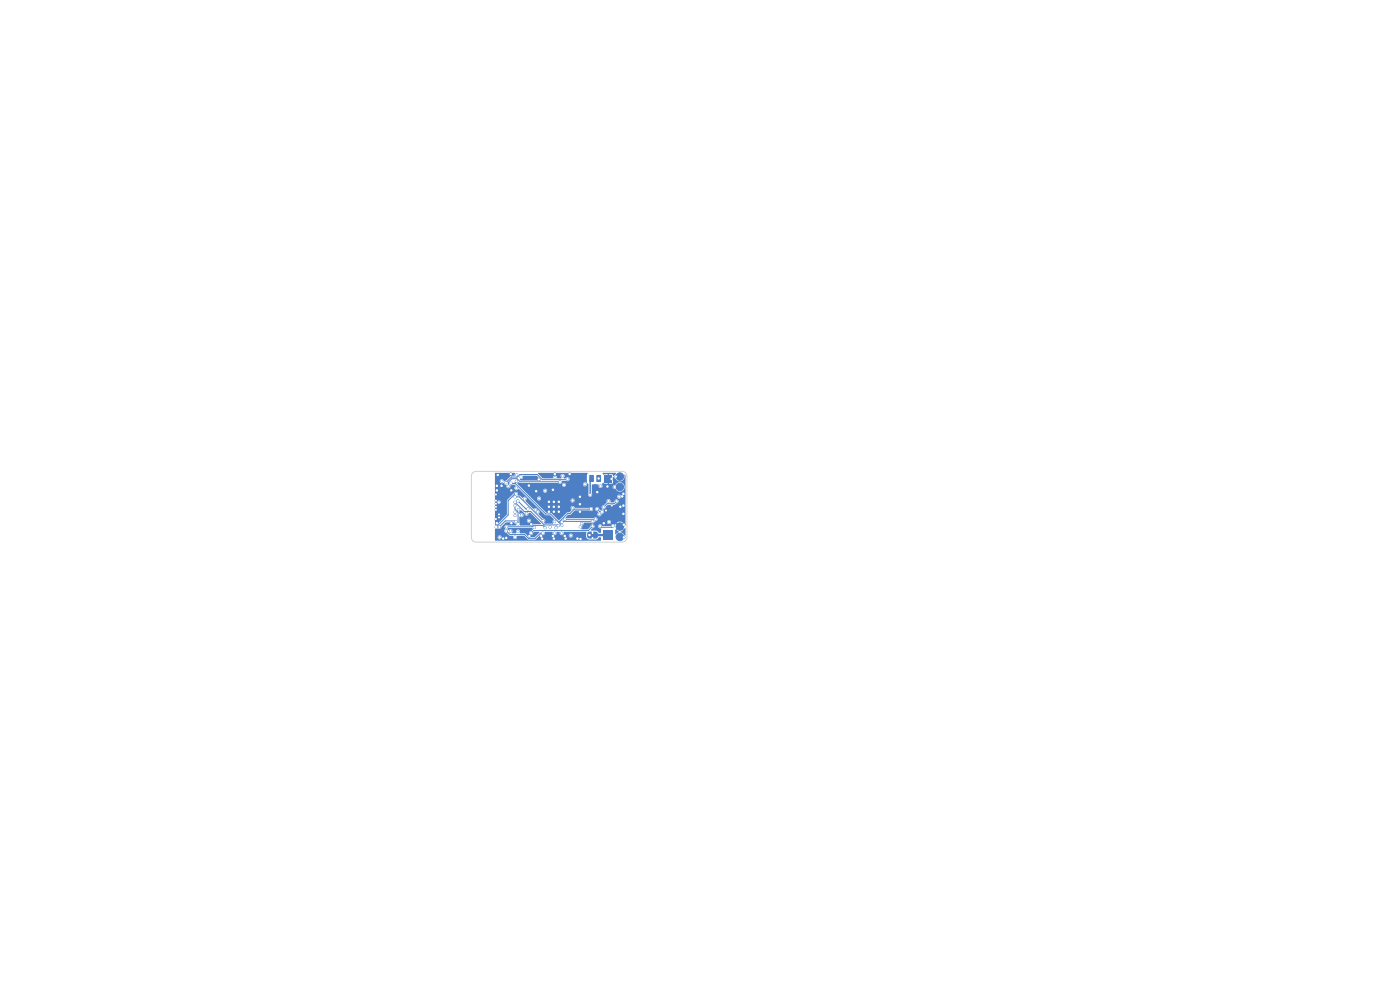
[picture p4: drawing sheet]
<svg xmlns="http://www.w3.org/2000/svg" width="297mm" height="210mm" viewBox="0 0 297 210" stroke-linecap="round" stroke-linejoin="round" font-family="sans-serif">
<path d="M125.5 113.2h.4v.6h-.4z" fill="#4d7fc4"/>
<g fill="#4d7fc4" stroke="#4d7fc4" stroke-width=".21">
<circle cx="131.5" cy="113.9" r=".8"/>
<circle cx="131.5" cy="111.7" r=".8"/>
<circle cx="131.5" cy="101.1" r=".8"/>
<circle cx="131.5" cy="103.3" r=".8"/>
</g>
<g fill="#4d7fc4">
<path d="M128 112.5h2v2h-2z"/>
<path d="M125.8 112.8h.7l.3 .3v.7l-.3 .4-.7 .1z"/>
<path d="M124.7 112.9l.3-.1h.5v1.5l-.5-.1-.3-.1z"/>
<path d="M126.5 100.8h1l-.1 1.4h-.9z"/>
<path d="M128.3 100.9h1.5v1.5h-1.5z"/>
<path d="M125 100.8h1l-.1 1.4h-.9z"/>
</g>
<g fill="#4d7fc4" stroke="#4d7fc4" stroke-width=".21">
<circle cx="127.3" cy="111.7" r=".23"/>
<circle cx="109.2" cy="109.4" r=".23"/>
<circle cx="125.4" cy="108" r=".23"/>
<circle cx="119.2" cy="111.4" r=".22"/>
<circle cx="109.5" cy="102.1" r=".22"/>
<circle cx="127.7" cy="108.5" r=".23"/>
<circle cx="119.1" cy="113.1" r=".22"/>
<circle cx="108.4" cy="102.5" r=".22"/>
<circle cx="130.1" cy="111.6" r=".23"/>
<circle cx="126.7" cy="108" r=".23"/>
<circle cx="114.3" cy="105.8" r=".22"/>
<circle cx="109.5" cy="110.6" r=".22"/>
<circle cx="119.4" cy="101" r=".23"/>
<circle cx="112.2" cy="110.5" r=".22"/>
<circle cx="111.7" cy="108.9" r=".23"/>
<circle cx="105.9" cy="111.8" r=".22"/>
<circle cx="111.3" cy="105.8" r=".22"/>
<circle cx="116.7" cy="111.8" r=".22"/>
<circle cx="124.1" cy="102.8" r=".22"/>
<circle cx="125.7" cy="111.7" r=".23"/>
<circle cx="112.6" cy="113.1" r=".22"/>
<circle cx="105.9" cy="109.1" r=".15"/>
<circle cx="128.9" cy="103.2" r=".23"/>
<circle cx="128.1" cy="111" r=".22"/>
<circle cx="112.3" cy="113.7" r=".23"/>
<circle cx="132.2" cy="109" r=".23"/>
<circle cx="106.8" cy="114.2" r=".22"/>
<circle cx="105.2" cy="104.9" r=".15"/>
<circle cx="126.7" cy="104.4" r=".22"/>
<circle cx="112.2" cy="103" r=".23"/>
<circle cx="122.5" cy="114.2" r=".22"/>
<circle cx="123.2" cy="114.3" r=".22"/>
<circle cx="107.4" cy="114.1" r=".22"/>
<circle cx="115" cy="114.2" r=".23"/>
<circle cx="129.8" cy="101.6" r=".23"/>
<circle cx="117.3" cy="113.7" r=".23"/>
<circle cx="106.4" cy="103" r=".22"/>
<circle cx="132.2" cy="104.8" r=".22"/>
<circle cx="114.3" cy="101.7" r=".22"/>
<circle cx="105.2" cy="110.1" r=".15"/>
<circle cx="118.5" cy="107.5" r=".22"/>
<circle cx="118.5" cy="108.5" r=".23"/>
<circle cx="108.5" cy="104" r=".23"/>
<circle cx="123" cy="108.5" r=".22"/>
<circle cx="117.3" cy="103.9" r=".23"/>
<circle cx="105.4" cy="111" r=".22"/>
<circle cx="131.6" cy="107.5" r=".22"/>
<circle cx="105.2" cy="108.1" r=".15"/>
<circle cx="112.7" cy="111.2" r=".23"/>
<circle cx="113.8" cy="104.2" r=".22"/>
<circle cx="117.5" cy="107.5" r=".22"/>
<circle cx="119.8" cy="113.7" r=".22"/>
<circle cx="105.4" cy="103" r=".22"/>
<circle cx="132" cy="105.3" r=".23"/>
<circle cx="117.5" cy="108.5" r=".22"/>
<circle cx="123" cy="105.4" r=".22"/>
<circle cx="105.9" cy="109.8" r=".15"/>
<circle cx="120.9" cy="100.5" r=".22"/>
<circle cx="118.5" cy="106.5" r=".22"/>
<circle cx="117.5" cy="114.2" r=".22"/>
<circle cx="105.2" cy="106.9" r=".15"/>
<circle cx="129.8" cy="107.3" r=".15"/>
<circle cx="105.4" cy="104" r=".22"/>
<circle cx="120" cy="114.2" r=".23"/>
<circle cx="123" cy="107" r=".22"/>
<circle cx="117.5" cy="106.4" r=".22"/>
<circle cx="114.8" cy="113.7" r=".22"/>
<circle cx="128.6" cy="108.3" r=".15"/>
<circle cx="132.2" cy="107.2" r=".23"/>
<circle cx="117.7" cy="100.5" r=".23"/>
<circle cx="105.2" cy="107.5" r=".15"/>
<circle cx="116.4" cy="106.4" r=".22"/>
<circle cx="105.2" cy="106.2" r=".15"/>
<circle cx="116.5" cy="108.5" r=".22"/>
<circle cx="108.5" cy="111" r=".22"/>
<circle cx="105.6" cy="100.8" r=".22"/>
<circle cx="108.4" cy="100.5" r=".23"/>
<circle cx="116.4" cy="107.5" r=".22"/>
<circle cx="132.3" cy="111.3" r=".23"/>
<circle cx="121.5" cy="107.8" r=".22"/>
<circle cx="114.1" cy="108.6" r=".23"/>
<circle cx="113.6" cy="108.2" r=".23"/>
<circle cx="115.6" cy="104.1" r=".22"/>
<circle cx="117.6" cy="113.1" r=".22"/>
<circle cx="130.6" cy="101.1" r=".22"/>
<circle cx="127.4" cy="103.1" r=".22"/>
<circle cx="108.3" cy="112.7" r=".23"/>
<circle cx="117.9" cy="111.9" r=".23"/>
<circle cx="121.1" cy="113.6" r=".22"/>
<circle cx="123.1" cy="111.7" r=".22"/>
<circle cx="132.3" cy="114" r=".23"/>
<circle cx="121.5" cy="106.2" r=".23"/>
<circle cx="107.4" cy="112.6" r=".22"/>
<circle cx="130.4" cy="103.3" r=".23"/>
<circle cx="120.4" cy="101.7" r=".23"/>
<circle cx="107.3" cy="102.4" r=".22"/>
<circle cx="115.1" cy="113.1" r=".22"/>
<circle cx="109.9" cy="112.8" r=".22"/>
<circle cx="118.8" cy="102.2" r=".22"/>
<circle cx="107.8" cy="103.2" r=".22"/>
<circle cx="131.3" cy="105.4" r=".23"/>
<circle cx="127.1" cy="109.1" r=".22"/>
<circle cx="109.4" cy="104.7" r=".22"/>
<circle cx="105.2" cy="111.8" r=".22"/>
<circle cx="109.8" cy="106.2" r=".23"/>
<circle cx="117.8" cy="101.3" r=".22"/>
<circle cx="110.6" cy="109.3" r=".23"/>
<circle cx="112" cy="107.9" r=".23"/>
<circle cx="109.5" cy="103.5" r=".23"/>
<circle cx="117.6" cy="110.7" r=".23"/>
<circle cx="119.8" cy="110.2" r=".22"/>
<circle cx="126.3" cy="110.2" r=".22"/>
<circle cx="129.2" cy="110.7" r=".22"/>
<circle cx="118.4" cy="111.5" r=".22"/>
<circle cx="109.2" cy="106.5" r=".23"/>
<circle cx="129.1" cy="106.3" r=".23"/>
<circle cx="127" cy="101.5" r=".23"/>
<circle cx="125.2" cy="104.9" r=".22"/>
<circle cx="109.2" cy="107.2" r=".23"/>
<circle cx="109.9" cy="111.2" r=".22"/>
<circle cx="105.9" cy="106.5" r=".15"/>
<circle cx="106" cy="114" r=".23"/>
<circle cx="107.4" cy="111.7" r=".22"/>
<circle cx="115.6" cy="111.9" r=".23"/>
<circle cx="110.5" cy="101.2" r=".23"/>
<circle cx="109.2" cy="108.7" r=".23"/>
<circle cx="113.4" cy="111.9" r=".23"/>
<circle cx="110" cy="108.1" r=".22"/>
<circle cx="109.2" cy="113.9" r=".23"/>
<circle cx="109.2" cy="105.4" r=".22"/>
<circle cx="115.2" cy="110.5" r=".22"/>
<circle cx="123.4" cy="111.1" r=".23"/>
<circle cx="119.6" cy="102.8" r=".23"/>
<circle cx="128.1" cy="107.6" r=".23"/>
<circle cx="125.7" cy="110.6" r=".23"/>
<circle cx="130.8" cy="106.3" r=".22"/>
<circle cx="119.2" cy="110.7" r=".22"/>
<circle cx="125" cy="113.5" r=".22"/>
<circle cx="106.4" cy="102.1" r=".22"/>
<circle cx="109.6" cy="100.7" r=".22"/>
</g>
<g fill="none" stroke="#4d7fc4" stroke-width=".21">
<path d="M107.4 112.6l.8 .8h3.1l.8 .8h1.4l1.2-1.1h.4M107.4 111.8h5.4l.3-.3h2l.5 .5M108.4 102.5l.9 .1M109.3 106.6l1.9 1.9h1.4l2.9 2.9h2.8l.2 .1M109.3 107.3v.7l.6 .7v2.5M109.3 105.4h.9l5 5.1M109.3 102.6l6.5 6.4h1l2.4 2.5M109.4 110.7l-.1-.2h-2.1l-1.3 1.3M109.4 104.8h-.1l-1.5 1.4v3.1l-2.6 2.5M109.5 102.1l-.2 .5M109.8 106.3l1.8 1.7h.4M118.8 102.2h-8.4l-.7-.6h-1.1l-.8 .7v.9"/>
<path d="M119.8 110.2h6.5M120.4 101.7l-5.3 .1-1.2-1.1h-3.6l-.6 .5h-1.2l-1.2 1.2M125.4 108h-3.6l-.9 1h-.5l-1.9 1.8M125.7 111.7l-.9 .9h-11.6l-.5 .5M125.7 110.6h-6.4l-.1 .2M126.7 108l.5 .6h.5M130.1 111.6l-.3 .3h-2.3l-.2-.2M130.4 103.3h1.1M130.8 106.4l-.5 .5h-1.5l-.7 .7"/>
</g>
<path d="M125.5 101.5l-.3 .3v3.2" fill="none" stroke="#4d7fc4" stroke-width=".3"/>
<path d="M126.3 113.5h2.7" fill="none" stroke="#4d7fc4" stroke-width=".5"/>
<g fill="#4d7fc4">
<path d="M105 112.2l.6-.1a.53 .53 0 0 0 .8-.4l1-.9 1.7 .1a.37 .37 0 0 1 .3 .6h-1.6a.48 .48 0 0 0-.7 0 .48 .48 0 0 0 .1 .7 .46 .46 0 0 0-.2 .5 .46 .46 0 0 0 .5 .4l.6 .5 .7 .1a.49 .49 0 0 0 .5 .7 .49 .49 0 0 0 .4-.7h1.5l.8 .8h1.6l1-1h6.1a.43 .43 0 0 0 .5 .5 .43 .43 0 0 0 .2-.7 .43 .43 0 0 0-.7 .1l-6.1 .1 .1-.1a.54 .54 0 0 0 .7 .1 .54 .54 0 0 0 .2-.7h1.6a.49 .49 0 0 0 .5 .7 .49 .49 0 0 0 .4-.7h.6a.49 .49 0 0 0 .5 .7 .49 .49 0 0 0 .4-.7h4.7l.1 1.1 .2 .4 1.9 .1 .5-.4h.4l.1 .6-22.5 .1v-.8h.6a.43 .43 0 0 0 .5 .5 .43 .43 0 0 0 .2-.7 .43 .43 0 0 0-.7 .1l-.6 .1z"/>
<path d="M107.7 112.1l5.2-.1 .2 .3-.4 .3a.45 .45 0 0 0-.5 .5 .45 .45 0 0 0 .5 .4 .45 .45 0 0 0 .4-.5l.2-.2 1.1 .1-1 1h-1.2l-.8-.7-1.1-.1a.48 .48 0 0 0 0-.6 .48 .48 0 0 0-.7-.1 .48 .48 0 0 0-.1 .7h-.9a.51 .51 0 0 0 0-.7 .51 .51 0 0 0-.8 .1z"/>
<path d="M109.9 102.3l.4 .2h8.2a.51 .51 0 0 0 .6 0 .51 .51 0 0 0 .2-.5h.9a.44 .44 0 0 0 .6-.2 .44 .44 0 0 0-.3-.6 .44 .44 0 0 0-.6 .3l-.4-.1a.45 .45 0 0 0 .1-.7 .45 .45 0 0 0-.7 0 .45 .45 0 0 0 .3 .7l-.9 .1a.49 .49 0 0 0-.4-.6 .49 .49 0 0 0-.6 .3l-.1 .3h-2l-1.1-1.1 10.5-.1-.1 2.1a.59 .59 0 0 0-.8 .4 .46 .46 0 0 0 .6 .3 .46 .46 0 0 0 .3-.6l.2 .2v2.3a.43 .43 0 0 0 .7 .3h5.4v.1a.43 .43 0 0 0 .7 .3 .43 .43 0 0 0 0-.7 .43 .43 0 0 0-.7 .3h-5.4l.1-.3v-2.2l.7-.2 .7 .2a.44 .44 0 0 0 .2 .7 .44 .44 0 0 0 .6-.3h2.2l.1 .4 .4 .1a1.12 1.12 0 0 0 1.1 .5 1.12 1.12 0 0 0 .9-.8 1.11 1.11 0 0 0-.8-1 1.11 1.11 0 0 0-1.2 .5l-.4 .1-.1 .2h-2.2l-.1-.5 .2-.3 .4 .2h.6v-.9h.3v.9h.7l.2-.2v-.7h-1.2v-1.1l-.9 .1-.2-.3 2.9-.1-.1 .3-.4 .4-.3-.4h-.7v.9h.9l.1-.3 .3 .3a1.08 1.08 0 0 0 1.4 .5 1.08 1.08 0 0 0 .6-1.3h.1l.1 .3v10.4h-.2l-.2-.4-.6 .7 .6 .7 .2-.4h.2v1.6l-1-.7v-.2l.5-.2-.7-.6-.7 .6 .6 .4-.9 .4v-.9l.8-.7-.6-.7-.2 .3a.57 .57 0 0 0-1 .3h-1.8a.46 .46 0 0 0-.6-.3 .46 .46 0 0 0-.2 .6 .46 .46 0 0 0 .6 .2v.9h-.4l-.5-.4-1.2-.1 .2-.4a.45 .45 0 0 0 .5-.4 .45 .45 0 0 0-.4-.5 .45 .45 0 0 0-.5 .5l-.5 .6-1.4-.1 .2-.3v-.4l.4-.6h1.4l.5 .1 .3-.3h2.7a.43 .43 0 0 0 .3 .5 .43 .43 0 0 0 .5-.3h1.2l.7 .6 .7-.6-.6-.2-.8 .2-1.2-.1a.43 .43 0 0 0-.3-.5 .43 .43 0 0 0-.5 .4h-2.7l.1-.1a.45 .45 0 0 0 .5-.2 .45 .45 0 0 0-.1-.6 .45 .45 0 0 0-.6 .1h-5.8l-.2-.1 .5-.6h.5l1-.9h3.1a.43 .43 0 0 0 .5 .1 .43 .43 0 0 0 .2-.5h.5l.1 .4 .5 .3a.49 .49 0 0 0-.1 .6 .49 .49 0 0 0 .6 .3l.2-.5a.55 .55 0 0 0 .5-.3 .55 .55 0 0 0-.2-.6l.4-.2 .6-.8h1.5l.3-.3a.44 .44 0 0 0 .5-.4 .44 .44 0 0 0-.4-.5 .44 .44 0 0 0-.5 .5l-.1 .2-.7-.1a.46 .46 0 0 0-.5-.6 .46 .46 0 0 0-.3 .7l-.6 .6a.53 .53 0 0 0-.5 .3 .53 .53 0 0 0 .2 .6l-.5 .1-.2-.2a.43 .43 0 0 0-.4-.4 .43 .43 0 0 0-.4 .3h-.5l-.3-.3-.5 .1h-3a.46 .46 0 0 0-.7-.4 .46 .46 0 0 0-.1 .8l-.4 .6h-.5l-1.8 1.7-1.6-1.6h-1l-3.1-3.1h1.1l.1 .3 .3 .2 6.7-.1a.43 .43 0 0 0 .6 .5 .43 .43 0 0 0 .2-.7 .43 .43 0 0 0-.7 .1l-6.5 .1a.43 .43 0 0 0 0-.7 .43 .43 0 0 0-.7 .3h-1.1l-1.6-1.7h4v.2a.43 .43 0 0 0 .7 .3 .43 .43 0 0 0 0-.8 .43 .43 0 0 0-.7 .3h-4l-1.3-1.2h9.3v.1a.43 .43 0 0 0 .7 .3 .43 .43 0 0 0 0-.7 .43 .43 0 0 0-.7 .3h-9.3l-.2-.2z"/>
<path d="M110.4 108.2l.8 .6a.53 .53 0 0 0 .5 .6 .53 .53 0 0 0 .5-.6h.3l2.3 2.3-1.7 .1-.4 .3-2.4-.1-.1-1h1.6a.43 .43 0 0 0 .5 .5 .43 .43 0 0 0 .2-.7 .43 .43 0 0 0-.7 .1l-1.6 .1v-.8a.47 .47 0 0 0 .7 0 .47 .47 0 0 0 0-.7 .47 .47 0 0 0-.7 .1v-.5z"/>
<path d="M105 100.3h4.2l-.1 .6-.7 .1-1 .9a.4 .4 0 0 1-.4 .2 .4 .4 0 0 1-.3-.4 .45 .45 0 0 0-.6 .2 .45 .45 0 0 0 .1 .6 .45 .45 0 0 0 .6-.1l.2 .3 .4 .1a.49 .49 0 0 0 .4 .8 .49 .49 0 0 0 .5-.7l.9-.1 .2 .3a.48 .48 0 0 0-.2 .8 .48 .48 0 0 0 .8-.2l5.6 5.6h1.1l.8 .8a.83 .83 0 0 0-.2 1h-1.7l-.2-.2a.49 .49 0 0 0 .3-.5 .49 .49 0 0 0-.5-.4l-.9-.9a.63 .63 0 0 0-.3-1.1 .6 .6 0 0 0-.9-.1l-1.6-1.6a.53 .53 0 0 0 .2-.5 .53 .53 0 0 0-.3-.4l-.6 .2-.5-.4-.5-.1a.48 .48 0 0 0-.1-.7 .48 .48 0 0 0-.6 .2l-1.6 1.5v3.1l-2.2 2.1-.2 .1-.1-.1v-4.8h.5a.35 .35 0 0 0 .5 .4 .35 .35 0 0 0 .1-.6 .35 .35 0 0 0-.6 .1l-.5 .1z"/>
<path d="M110.3 101.6a.58 .58 0 0 0 .7-.7h2.8l.9 1h-4.2z"/>
</g>
<path d="M100.3 100.3l.7-.3h31a1 1 0 0 1 1 1v13a1 1 0 0 1-1 1h-31a1 1 0 0 1-1-1v-13z" fill="none" stroke="#d0d2cd" stroke-width=".21"/>
<g fill="#fff" stroke="#fff" stroke-width=".21">
<circle cx="127.3" cy="111.6" r=".15"/>
<circle cx="109.3" cy="109.3" r=".15"/>
<circle cx="125.4" cy="108" r=".15"/>
<circle cx="119.2" cy="111.4" r=".15"/>
<circle cx="109.6" cy="102.1" r=".15"/>
<circle cx="127.7" cy="108.6" r=".15"/>
<circle cx="119.1" cy="113.1" r=".15"/>
<circle cx="108.4" cy="102.5" r=".15"/>
<circle cx="130" cy="111.6" r=".15"/>
<circle cx="126.7" cy="108" r=".15"/>
<circle cx="114.3" cy="105.7" r=".15"/>
<circle cx="109.5" cy="110.6" r=".15"/>
<circle cx="119.3" cy="100.9" r=".15"/>
<circle cx="112.2" cy="110.4" r=".15"/>
<circle cx="111.7" cy="108.9" r=".15"/>
<circle cx="105.9" cy="111.8" r=".15"/>
<circle cx="111.3" cy="105.8" r=".15"/>
<circle cx="116.7" cy="111.8" r=".15"/>
<circle cx="124.1" cy="102.7" r=".15"/>
<circle cx="125.7" cy="111.6" r=".15"/>
<circle cx="112.6" cy="113.1" r=".15"/>
<circle cx="105.9" cy="109.1" r=".1"/>
<circle cx="128.9" cy="103.2" r=".15"/>
<circle cx="128.1" cy="111" r=".15"/>
<circle cx="112.3" cy="113.7" r=".15"/>
<circle cx="132.3" cy="109" r=".15"/>
<circle cx="106.7" cy="114.3" r=".15"/>
<circle cx="105.2" cy="104.9" r=".1"/>
<circle cx="126.7" cy="104.4" r=".15"/>
<circle cx="112.2" cy="103" r=".15"/>
<circle cx="122.5" cy="114.3" r=".15"/>
<circle cx="123.1" cy="114.3" r=".15"/>
<circle cx="107.4" cy="114.1" r=".15"/>
<circle cx="115" cy="114.3" r=".15"/>
<circle cx="129.8" cy="101.6" r=".15"/>
<circle cx="117.3" cy="113.7" r=".15"/>
<circle cx="106.4" cy="103" r=".15"/>
<circle cx="132.3" cy="104.7" r=".15"/>
<circle cx="114.3" cy="101.7" r=".15"/>
<circle cx="105.2" cy="110.1" r=".1"/>
<circle cx="118.6" cy="107.5" r=".15"/>
<circle cx="118.6" cy="108.6" r=".15"/>
<circle cx="108.5" cy="104" r=".15"/>
<circle cx="123" cy="108.5" r=".15"/>
<circle cx="117.3" cy="103.9" r=".15"/>
<circle cx="105.4" cy="111" r=".15"/>
<circle cx="131.6" cy="107.5" r=".15"/>
<circle cx="105.2" cy="108.2" r=".1"/>
<circle cx="112.7" cy="111.2" r=".15"/>
<circle cx="113.7" cy="104.2" r=".15"/>
<circle cx="117.5" cy="107.5" r=".15"/>
<circle cx="119.8" cy="113.7" r=".15"/>
<circle cx="105.4" cy="103" r=".15"/>
<circle cx="132" cy="105.3" r=".15"/>
<circle cx="117.5" cy="108.6" r=".15"/>
<circle cx="123" cy="105.4" r=".15"/>
<circle cx="105.9" cy="109.8" r=".1"/>
<circle cx="120.8" cy="100.6" r=".15"/>
<circle cx="118.6" cy="106.4" r=".15"/>
<circle cx="117.5" cy="114.3" r=".15"/>
<circle cx="105.2" cy="106.9" r=".1"/>
<circle cx="129.8" cy="107.2" r=".1"/>
<circle cx="105.4" cy="104" r=".15"/>
<circle cx="120" cy="114.3" r=".15"/>
<circle cx="123" cy="107" r=".15"/>
<circle cx="117.5" cy="106.4" r=".15"/>
<circle cx="114.8" cy="113.7" r=".15"/>
<circle cx="128.6" cy="108.3" r=".1"/>
<circle cx="132.3" cy="107.3" r=".15"/>
<circle cx="117.7" cy="100.6" r=".15"/>
<circle cx="105.2" cy="107.5" r=".1"/>
<circle cx="116.4" cy="106.4" r=".15"/>
<circle cx="105.2" cy="106.2" r=".1"/>
<circle cx="116.4" cy="108.6" r=".15"/>
<circle cx="108.5" cy="111" r=".15"/>
<circle cx="105.6" cy="100.8" r=".15"/>
<circle cx="108.3" cy="100.6" r=".15"/>
<circle cx="116.4" cy="107.5" r=".15"/>
<circle cx="132.3" cy="111.3" r=".15"/>
<circle cx="121.5" cy="107.8" r=".15"/>
<circle cx="114" cy="108.6" r=".15"/>
<circle cx="113.6" cy="108.2" r=".15"/>
<circle cx="115.6" cy="104.1" r=".15"/>
<circle cx="117.6" cy="113.1" r=".15"/>
<circle cx="130.7" cy="101.1" r=".15"/>
<circle cx="127.4" cy="103.1" r=".15"/>
<circle cx="108.3" cy="112.7" r=".15"/>
<circle cx="118" cy="111.9" r=".15"/>
<circle cx="121.1" cy="113.6" r=".15"/>
<circle cx="123.1" cy="111.7" r=".15"/>
<circle cx="132.3" cy="114" r=".15"/>
<circle cx="121.5" cy="106.2" r=".15"/>
<circle cx="107.4" cy="112.6" r=".15"/>
<circle cx="130.4" cy="103.3" r=".15"/>
<circle cx="120.4" cy="101.6" r=".15"/>
<circle cx="107.3" cy="102.4" r=".15"/>
<circle cx="115.1" cy="113.1" r=".15"/>
<circle cx="109.9" cy="112.7" r=".15"/>
<circle cx="118.8" cy="102.2" r=".15"/>
<circle cx="107.9" cy="103.1" r=".15"/>
<circle cx="131.3" cy="105.4" r=".15"/>
<circle cx="127.1" cy="109.1" r=".15"/>
<circle cx="109.4" cy="104.7" r=".15"/>
<circle cx="105.3" cy="111.8" r=".15"/>
<circle cx="109.9" cy="106.3" r=".15"/>
<circle cx="117.7" cy="101.3" r=".15"/>
<circle cx="110.6" cy="109.3" r=".15"/>
<circle cx="112" cy="107.9" r=".15"/>
<circle cx="109.6" cy="103.6" r=".15"/>
<circle cx="117.6" cy="110.6" r=".15"/>
<circle cx="119.8" cy="110.1" r=".15"/>
<circle cx="126.3" cy="110.2" r=".15"/>
<circle cx="129.2" cy="110.7" r=".15"/>
<circle cx="118.4" cy="111.5" r=".15"/>
<circle cx="109.3" cy="106.6" r=".15"/>
<circle cx="129.1" cy="106.3" r=".15"/>
<circle cx="127" cy="101.5" r=".15"/>
<circle cx="125.2" cy="104.9" r=".15"/>
<circle cx="109.3" cy="107.3" r=".15"/>
<circle cx="109.9" cy="111.1" r=".15"/>
<circle cx="105.9" cy="106.5" r=".1"/>
<circle cx="106" cy="114" r=".15"/>
<circle cx="107.4" cy="111.7" r=".15"/>
<circle cx="115.6" cy="111.9" r=".15"/>
<circle cx="110.6" cy="101.2" r=".15"/>
<circle cx="109.3" cy="108.6" r=".15"/>
<circle cx="113.3" cy="111.9" r=".15"/>
<circle cx="110" cy="108.1" r=".15"/>
<circle cx="109.3" cy="113.9" r=".15"/>
<circle cx="109.3" cy="105.4" r=".15"/>
<circle cx="115.3" cy="110.4" r=".15"/>
<circle cx="123.4" cy="111" r=".15"/>
<circle cx="119.6" cy="102.9" r=".15"/>
<circle cx="128" cy="107.6" r=".15"/>
<circle cx="125.7" cy="110.6" r=".15"/>
<circle cx="130.8" cy="106.3" r=".15"/>
<circle cx="119.2" cy="110.7" r=".15"/>
<circle cx="125" cy="113.5" r=".15"/>
<circle cx="106.4" cy="102.1" r=".15"/>
<circle cx="109.6" cy="100.7" r=".15"/>
</g>
</svg>
